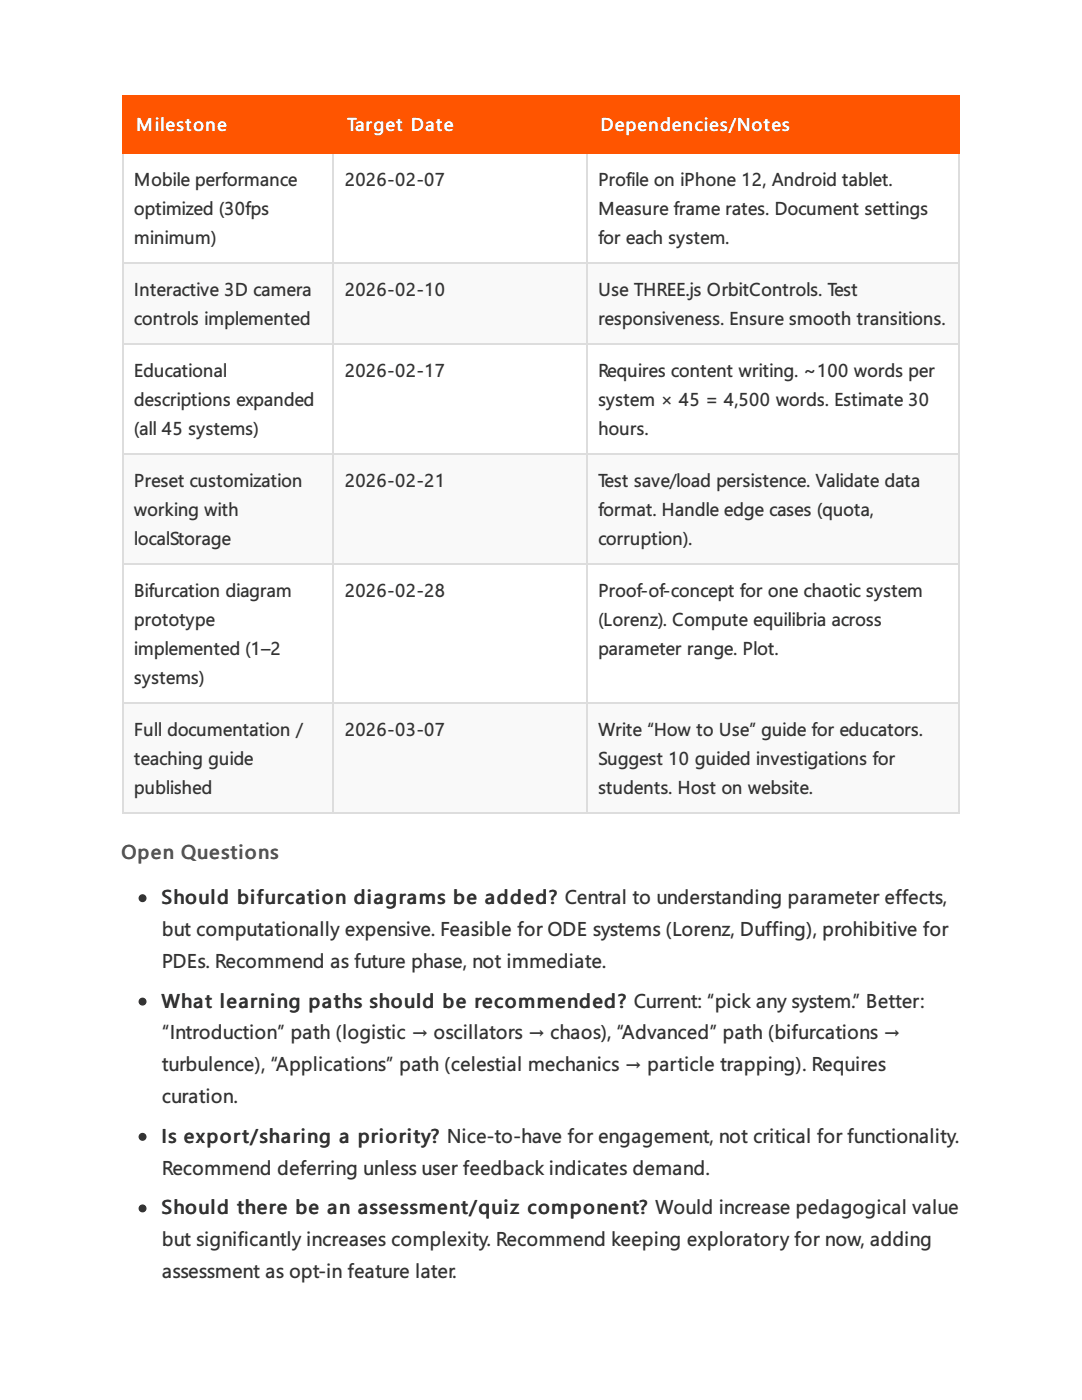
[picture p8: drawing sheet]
<svg xmlns="http://www.w3.org/2000/svg" width="216mm" height="279mm" viewBox="0 0 216 279" stroke-linecap="round" stroke-linejoin="round" font-family="sans-serif">
<defs><g id="words">
<text font-size="4" fill="#555" x="24.2" y="171.4">Open Questions</text>
<g font-size="4" fill="#333">
<text x="32.1" y="180.4">Should bifurcation diagrams be added? Central to understanding parameter effects,</text>
<text x="32.3" y="186.8">but computationally expensive. Feasible for ODE systems (Lorenz, Duffing), prohibitive for</text>
<text x="32.3" y="193.1">PDEs. Recommend as future phase, not immediate.</text>
<text x="32.1" y="201.1">What learning paths should be recommended? Current: “pick any system.” Better:</text>
<text x="32.3" y="207.4">“Introduction” path (logistic → oscillators → chaos), “Advanced” path (bifurcations →</text>
<text x="32.3" y="213.8">turbulence), “Applications” path (celestial mechanics → particle trapping). Requires</text>
<text x="32.3" y="220.1">curation.</text>
<text x="32.1" y="228.1">Is export/sharing a priority? Nice-to-have for engagement, not critical for functionality.</text>
<text x="32.3" y="234.4">Recommend deferring unless user feedback indicates demand.</text>
<text x="32.1" y="242.4">Should there be an assessment/quiz component? Would increase pedagogical value</text>
<text x="32.3" y="248.7">but significantly increases complexity. Recommend keeping exploratory for now, adding</text>
<text x="32.3" y="255.1">assessment as opt-in feature later.</text>
</g>
<g font-size="3.7" fill="#fff">
<text x="27.1" y="26.2">Milestone</text>
<text x="69.2" y="26.2">Target Date</text>
<text x="119.7" y="26.2">Dependencies/Notes</text>
</g>
<g font-size="3.7" fill="#333">
<text x="26.7" y="37">Mobile performance</text>
<text x="68.8" y="37">2026-02-07</text>
<text x="119.3" y="37">Profile on iPhone 12, Android tablet.</text>
<text x="26.7" y="42.9">optimized (30fps</text>
<text x="119.3" y="42.9">Measure frame rates. Document settings</text>
<text x="26.7" y="48.7">minimum)</text>
<text x="119.3" y="48.7">for each system.</text>
<text x="26.7" y="59">Interactive 3D camera</text>
<text x="68.8" y="59">2026-02-10</text>
<text x="119.3" y="59">Use THREE.js OrbitControls. Test</text>
<text x="26.7" y="64.8">controls implemented</text>
<text x="119.3" y="64.8">responsiveness. Ensure smooth transitions.</text>
<text x="26.7" y="75.1">Educational</text>
<text x="68.8" y="75.1">2026-02-17</text>
<text x="119.3" y="75.1">Requires content writing. ~100 words per</text>
<text x="26.7" y="81">descriptions expanded</text>
<text x="119.3" y="81">system × 45 = 4,500 words. Estimate 30</text>
<text x="26.7" y="86.8">(all 45 systems)</text>
<text x="119.3" y="86.8">hours.</text>
<text x="26.7" y="97.1">Preset customization</text>
<text x="68.8" y="97.1">2026-02-21</text>
<text x="119.3" y="97.1">Test save/load persistence. Validate data</text>
<text x="26.7" y="102.9">working with</text>
<text x="119.3" y="102.9">format. Handle edge cases (quota,</text>
<text x="26.7" y="108.7">localStorage</text>
<text x="119.3" y="108.7">corruption).</text>
<text x="26.7" y="119.1">Bifurcation diagram</text>
<text x="68.8" y="119.1">2026-02-28</text>
<text x="119.3" y="119.1">Proof-of-concept for one chaotic system</text>
<text x="26.7" y="124.9">prototype</text>
<text x="119.3" y="124.9">(Lorenz). Compute equilibria across</text>
<text x="26.7" y="130.7">implemented (1–2</text>
<text x="119.3" y="130.7">parameter range. Plot.</text>
<text x="26.7" y="136.5">systems)</text>
<text x="26.7" y="146.8">Full documentation /</text>
<text x="68.8" y="146.8">2026-03-07</text>
<text x="119.3" y="146.8">Write “How to Use” guide for educators.</text>
<text x="26.7" y="152.7">teaching guide</text>
<text x="119.3" y="152.7">Suggest 10 guided investigations for</text>
<text x="26.7" y="158.5">published</text>
<text x="119.3" y="158.5">students. Host on website.</text>
</g>
</g></defs>
<g fill="#f50">
<path d="M24.3 19h42.1v11.4h-42.1z"/>
<path d="M66.4 19h50.5v11.4h-50.5z"/>
<path d="M116.9 19h74.4v11.4h-74.4z"/>
</g>
<g fill="#f9f9f9">
<path d="M24.3 52.4h42.1v16.1h-42.1z"/>
<path d="M66.4 52.4h50.5v16.1h-50.5z"/>
<path d="M116.9 52.4h74.4v16.1h-74.4z"/>
<path d="M24.3 90.5h42.1v21.9h-42.1z"/>
<path d="M66.4 90.5h50.5v21.9h-50.5z"/>
<path d="M116.9 90.5h74.4v21.9h-74.4z"/>
<path d="M24.3 140.2h42.1v22h-42.1z"/>
<path d="M66.4 140.2h50.5v22h-50.5z"/>
<path d="M116.9 140.2h74.4v22h-74.4z"/>
</g>
<path d="M24.5 30.4v132.1M66.5 30.4v132.1M117.1 30.4v132.1M191.4 30.4v132.1M24.3 52.5h167.3M24.3 68.7h167.3M24.3 90.6h167.3M24.3 112.6h167.3M24.3 140.4h167.3M24.3 162.3h167.3" fill="none" stroke="#ddd" stroke-width=".26"/>
<path d="M24.3 19.2h167.3M24.5 19v11.7M66.5 19v11.7M117.1 19v11.7M191.4 19v11.7M24.3 30.6h167.3" fill="none" stroke="#f50" stroke-width=".26"/>
<g fill="#333" stroke="#333" stroke-width=".26">
<circle cx="28.4" cy="179.3" r=".66"/>
<circle cx="28.4" cy="199.9" r=".66"/>
<circle cx="28.4" cy="226.9" r=".66"/>
<circle cx="28.4" cy="241.2" r=".66"/>
</g>
<use href="#words"/>
</svg>
